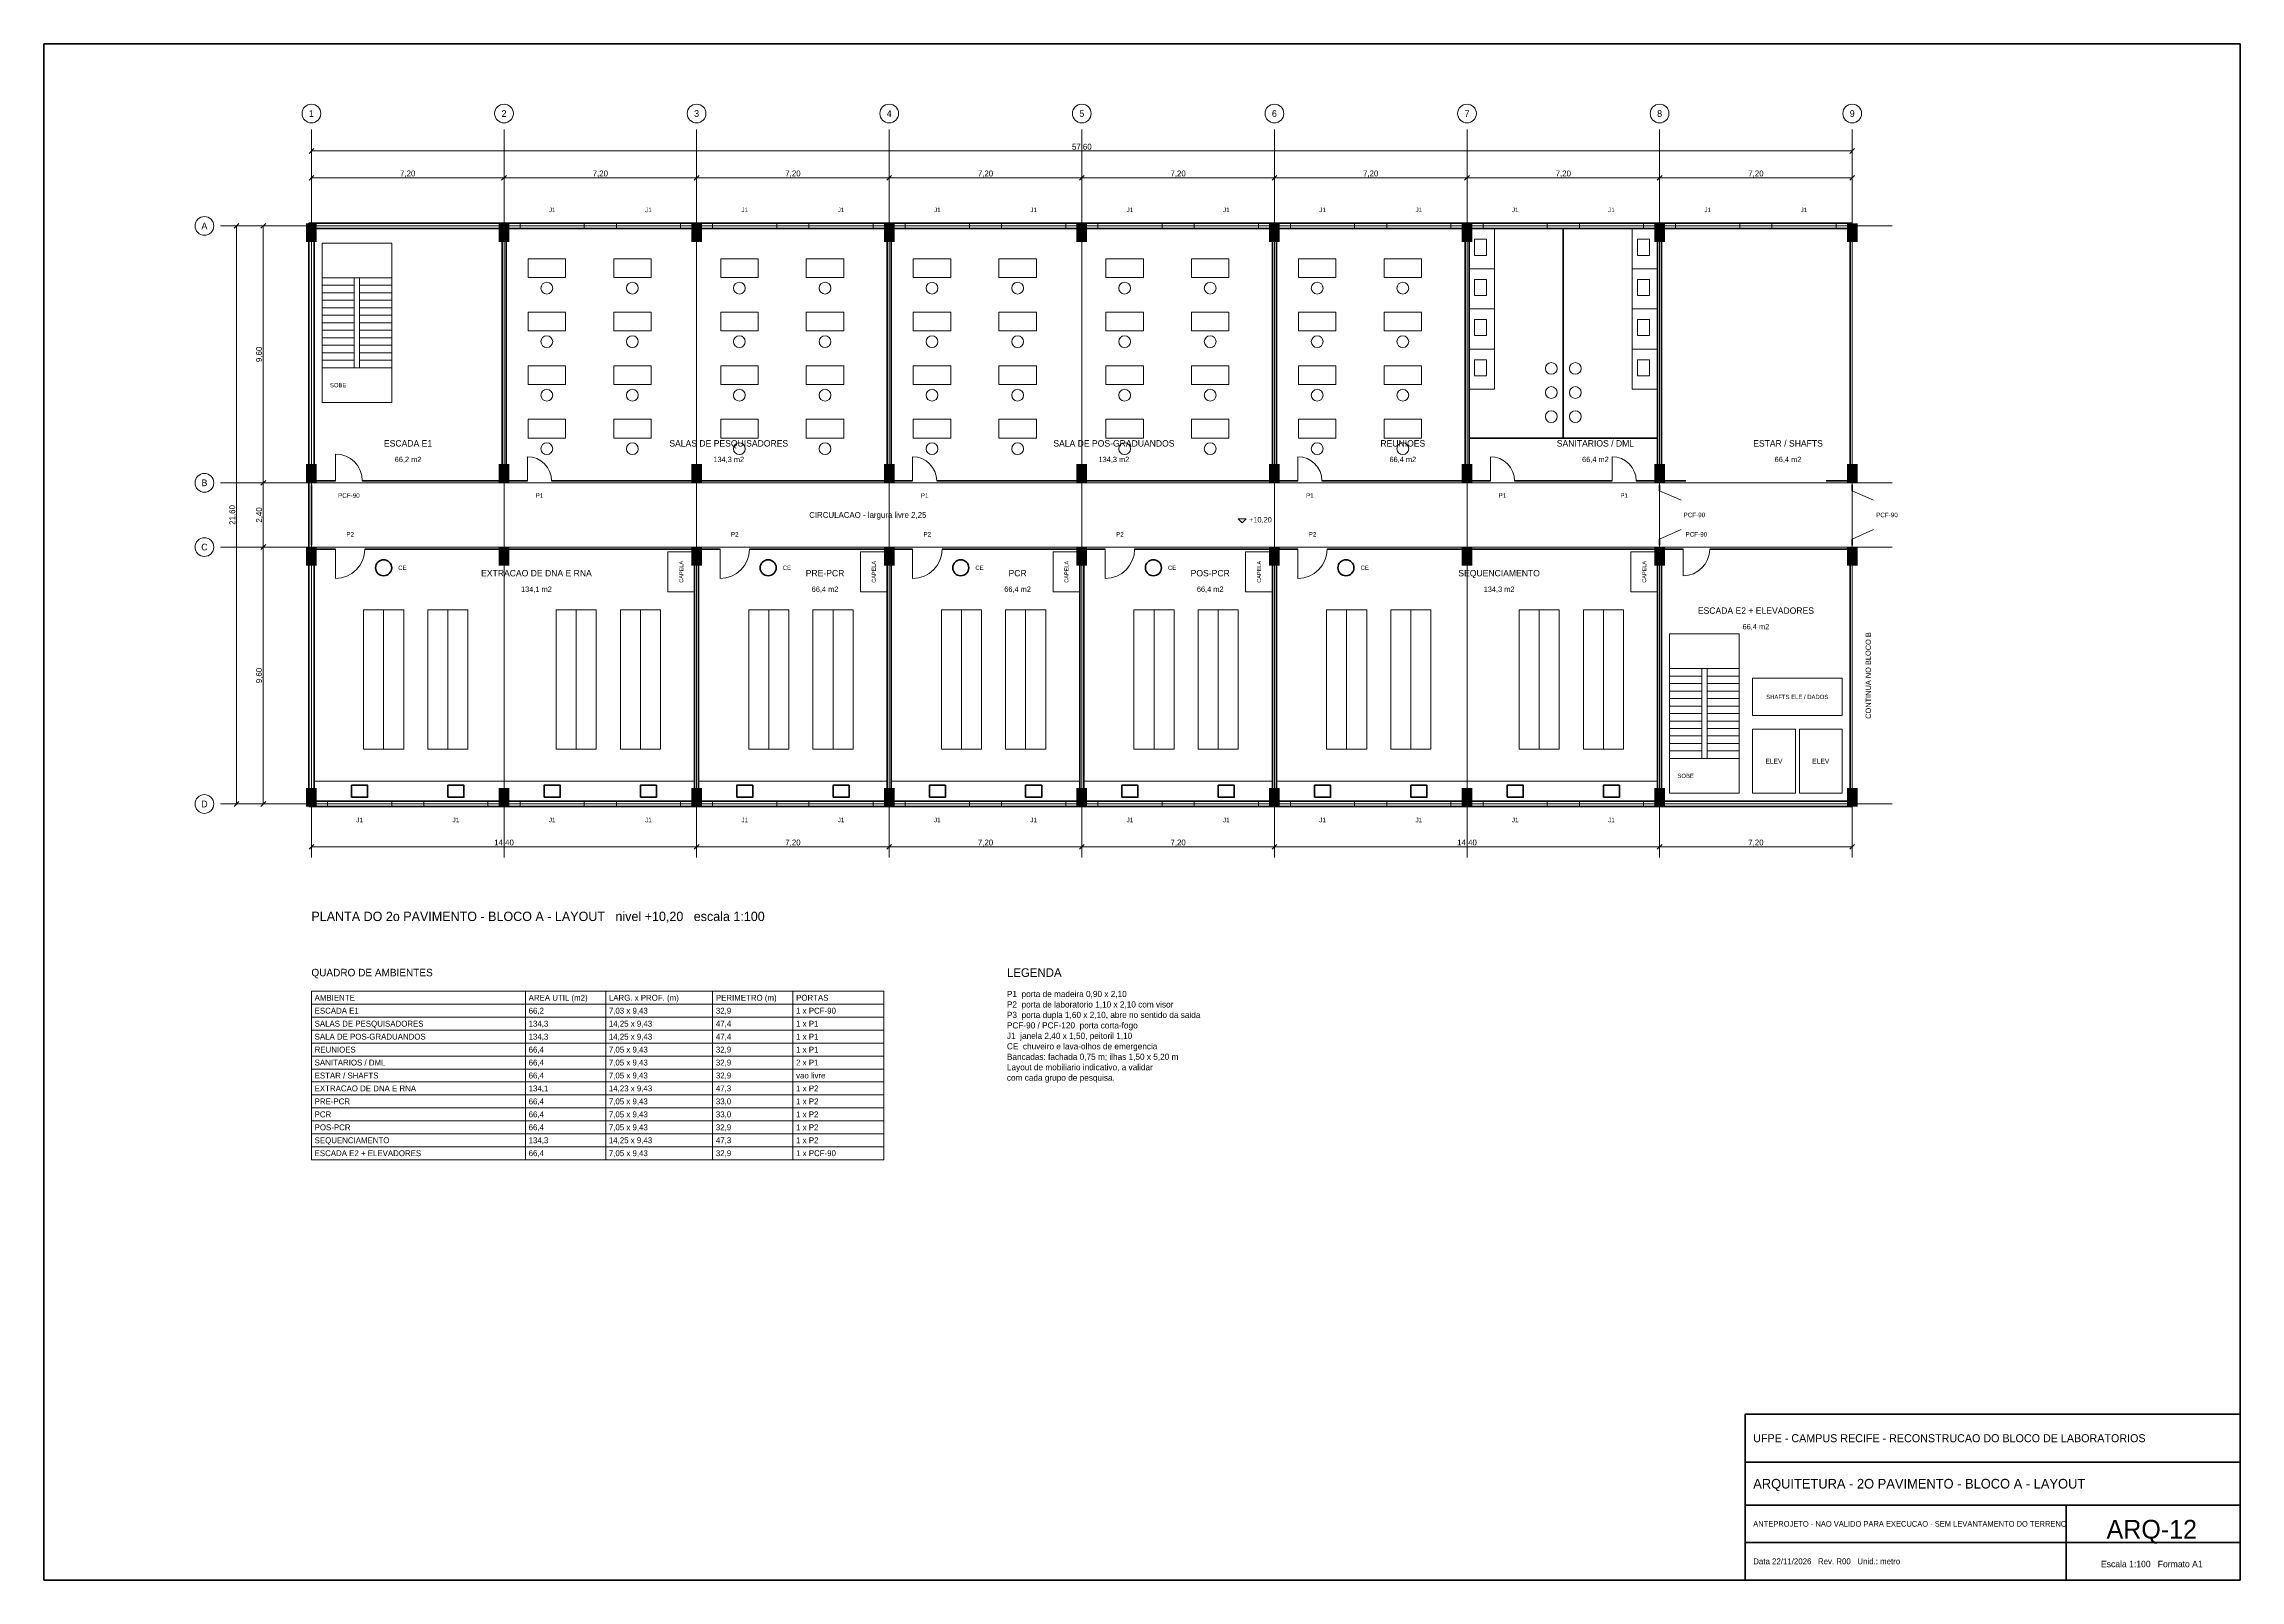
# Model space of a CAD drawing. Header units: metres. Extents: x -10 to 72.1, y -29 to 28.4.
import ezdxf
from ezdxf.enums import TextEntityAlignment as Align

# ---------------------------------------------------------------- set-up
doc = ezdxf.new("R2010")
doc.units = ezdxf.units.M
for name, color, linetype, lineweight, true_color in [('COTA', 8, 'Continuous', 13, 0x6a6a6a), ('EIXO', 8, 'Continuous', 13, 0x6a6a6a), ('ESQUADRIA', 4, 'Continuous', 18, 0x007f9f), ('HID_AF', 5, 'Continuous', 40, 0x1d4ed8), ('HID_AP', 3, 'Continuous', 40, 0x15803d), ('MOBILIA', 9, 'Continuous', 13, 0xa8a8a8)]:
    doc.layers.add(name, color=color, linetype=linetype, lineweight=lineweight, true_color=true_color)
for name, color, linetype, lineweight in [('FOLHA', 7, 'Continuous', 35), ('NOTA', 7, 'Continuous', 18), ('PAREDE', 7, 'Continuous', 50), ('PILAR', 7, 'Continuous', 35), ('TEXTO', 7, 'Continuous', 18)]:
    doc.layers.add(name, color=color, linetype=linetype, lineweight=lineweight)

msp = doc.modelspace()

# ---------------------------------------------------------------- hatches: boundary and pattern name
at = {"layer": 'PILAR'}
for points in [[(-0.2, 21), (0.2, 21), (0.2, 21.7), (-0.2, 21.7)], [(7, 21), (7.4, 21), (7.4, 21.7), (7, 21.7)], [(14.2, 21), (14.6, 21), (14.6, 21.7), (14.2, 21.7)], [(21.4, 21), (21.8, 21), (21.8, 21.7), (21.4, 21.7)], [(28.6, 21), (29, 21), (29, 21.7), (28.6, 21.7)], [(35.8, 21), (36.2, 21), (36.2, 21.7), (35.8, 21.7)], [(43, 21), (43.4, 21), (43.4, 21.7), (43, 21.7)], [(50.2, 21), (50.6, 21), (50.6, 21.7), (50.2, 21.7)], [(57.4, 21), (57.8, 21), (57.8, 21.7), (57.4, 21.7)], [(-0.2, 12), (0.2, 12), (0.2, 12.7), (-0.2, 12.7)], [(7, 12), (7.4, 12), (7.4, 12.7), (7, 12.7)], [(14.2, 12), (14.6, 12), (14.6, 12.7), (14.2, 12.7)], [(21.4, 12), (21.8, 12), (21.8, 12.7), (21.4, 12.7)], [(28.6, 12), (29, 12), (29, 12.7), (28.6, 12.7)], [(35.8, 12), (36.2, 12), (36.2, 12.7), (35.8, 12.7)], [(43, 12), (43.4, 12), (43.4, 12.7), (43, 12.7)], [(50.2, 12), (50.6, 12), (50.6, 12.7), (50.2, 12.7)], [(57.4, 12), (57.8, 12), (57.8, 12.7), (57.4, 12.7)], [(-0.2, 8.9), (0.2, 8.9), (0.2, 9.6), (-0.2, 9.6)], [(7, 8.9), (7.4, 8.9), (7.4, 9.6), (7, 9.6)], [(14.2, 8.9), (14.6, 8.9), (14.6, 9.6), (14.2, 9.6)], [(21.4, 8.9), (21.8, 8.9), (21.8, 9.6), (21.4, 9.6)], [(28.6, 8.9), (29, 8.9), (29, 9.6), (28.6, 9.6)], [(35.8, 8.9), (36.2, 8.9), (36.2, 9.6), (35.8, 9.6)], [(43, 8.9), (43.4, 8.9), (43.4, 9.6), (43, 9.6)], [(50.2, 8.9), (50.6, 8.9), (50.6, 9.6), (50.2, 9.6)], [(57.4, 8.9), (57.8, 8.9), (57.8, 9.6), (57.4, 9.6)], [(-0.2, -0.1), (0.2, -0.1), (0.2, 0.6), (-0.2, 0.6)], [(7, -0.1), (7.4, -0.1), (7.4, 0.6), (7, 0.6)], [(14.2, -0.1), (14.6, -0.1), (14.6, 0.6), (14.2, 0.6)], [(21.4, -0.1), (21.8, -0.1), (21.8, 0.6), (21.4, 0.6)], [(28.6, -0.1), (29, -0.1), (29, 0.6), (28.6, 0.6)], [(35.8, -0.1), (36.2, -0.1), (36.2, 0.6), (35.8, 0.6)], [(43, -0.1), (43.4, -0.1), (43.4, 0.6), (43, 0.6)], [(50.2, -0.1), (50.6, -0.1), (50.6, 0.6), (50.2, 0.6)], [(57.4, -0.1), (57.8, -0.1), (57.8, 0.6), (57.4, 0.6)]]:
    msp.add_hatch(color=7, dxfattribs=at).paths.add_polyline_path(points)

# ---------------------------------------------------------------- linework, layer by layer
at = {"layer": 'COTA'}
for p, q in [((-0.09, 24.31), (0.09, 24.49)), ((0, 21.69), (0, 24.49)), ((0, 24.4), (57.6, 24.4)), ((57.51, 24.31), (57.69, 24.49)), ((57.6, 21.69), (57.6, 24.49)), ((-0.09, 23.31), (0.09, 23.49)), ((0, 21.69), (0, 23.49)), ((0, 23.4), (7.2, 23.4)), ((7.11, 23.31), (7.29, 23.49)), ((7.11, 23.31), (7.29, 23.49)), ((7.2, 21.69), (7.2, 23.49)), ((7.2, 21.69), (7.2, 23.49)), ((7.2, 23.4), (14.4, 23.4)), ((14.31, 23.31), (14.49, 23.49)), ((14.31, 23.31), (14.49, 23.49)), ((14.4, 21.69), (14.4, 23.49)), ((14.4, 21.69), (14.4, 23.49)), ((14.4, 23.4), (21.6, 23.4)), ((21.51, 23.31), (21.69, 23.49)), ((21.51, 23.31), (21.69, 23.49)), ((21.6, 21.69), (21.6, 23.49)), ((21.6, 21.69), (21.6, 23.49)), ((21.6, 23.4), (28.8, 23.4)), ((28.71, 23.31), (28.89, 23.49)), ((28.71, 23.31), (28.89, 23.49)), ((28.8, 21.69), (28.8, 23.49)), ((28.8, 21.69), (28.8, 23.49)), ((28.8, 23.4), (36, 23.4)), ((35.91, 23.31), (36.09, 23.49)), ((35.91, 23.31), (36.09, 23.49)), ((36, 21.69), (36, 23.49)), ((36, 21.69), (36, 23.49)), ((36, 23.4), (43.2, 23.4)), ((43.11, 23.31), (43.29, 23.49)), ((43.11, 23.31), (43.29, 23.49)), ((43.2, 21.69), (43.2, 23.49)), ((43.2, 21.69), (43.2, 23.49)), ((43.2, 23.4), (50.4, 23.4)), ((50.31, 23.31), (50.49, 23.49)), ((50.31, 23.31), (50.49, 23.49)), ((50.4, 21.69), (50.4, 23.49)), ((50.4, 21.69), (50.4, 23.49)), ((50.4, 23.4), (57.6, 23.4)), ((57.51, 23.31), (57.69, 23.49)), ((57.6, 21.69), (57.6, 23.49)), ((-2.89, 21.51), (-2.71, 21.69)), ((-0.09, 21.6), (-2.89, 21.6)), ((-2.8, 0), (-2.8, 21.6)), ((-1.89, 21.51), (-1.71, 21.69)), ((-0.09, 21.6), (-1.89, 21.6)), ((-1.8, 12), (-1.8, 21.6)), ((-1.89, 11.91), (-1.71, 12.09)), ((-1.89, 11.91), (-1.71, 12.09)), ((-0.09, 12), (-1.89, 12)), ((-0.09, 12), (-1.89, 12)), ((-1.8, 9.6), (-1.8, 12)), ((-1.89, 9.51), (-1.71, 9.69)), ((-1.89, 9.51), (-1.71, 9.69)), ((-0.09, 9.6), (-1.89, 9.6)), ((-0.09, 9.6), (-1.89, 9.6)), ((-1.8, 0), (-1.8, 9.6)), ((-2.89, -0.09), (-2.71, 0.09)), ((-0.09, 0), (-2.89, 0)), ((-1.89, -0.09), (-1.71, 0.09)), ((-0.09, 0), (-1.89, 0)), ((0, -0.09), (0, -1.69)), ((14.4, -0.09), (14.4, -1.69)), ((14.4, -0.09), (14.4, -1.69)), ((21.6, -0.09), (21.6, -1.69)), ((21.6, -0.09), (21.6, -1.69)), ((28.8, -0.09), (28.8, -1.69)), ((28.8, -0.09), (28.8, -1.69)), ((36, -0.09), (36, -1.69)), ((36, -0.09), (36, -1.69)), ((50.4, -0.09), (50.4, -1.69)), ((50.4, -0.09), (50.4, -1.69)), ((57.6, -0.09), (57.6, -1.69)), ((-0.09, -1.69), (0.09, -1.51)), ((0, -1.6), (14.4, -1.6)), ((14.31, -1.69), (14.49, -1.51)), ((14.31, -1.69), (14.49, -1.51)), ((14.4, -1.6), (21.6, -1.6)), ((21.51, -1.69), (21.69, -1.51)), ((21.51, -1.69), (21.69, -1.51)), ((21.6, -1.6), (28.8, -1.6)), ((28.71, -1.69), (28.89, -1.51)), ((28.71, -1.69), (28.89, -1.51)), ((28.8, -1.6), (36, -1.6)), ((35.91, -1.69), (36.09, -1.51)), ((35.91, -1.69), (36.09, -1.51)), ((36, -1.6), (50.4, -1.6)), ((50.31, -1.69), (50.49, -1.51)), ((50.31, -1.69), (50.49, -1.51)), ((50.4, -1.6), (57.6, -1.6)), ((57.51, -1.69), (57.69, -1.51)), ((8, -13.292), (8, -7)), ((11, -13.292), (11, -7)), ((15, -13.292), (15, -7)), ((18, -13.292), (18, -7)), ((0, -7.484), (21.4, -7.484)), ((0, -7.968), (21.4, -7.968)), ((0, -8.452), (21.4, -8.452)), ((0, -8.936), (21.4, -8.936)), ((0, -9.42), (21.4, -9.42)), ((0, -9.904), (21.4, -9.904)), ((0, -10.388), (21.4, -10.388)), ((0, -10.872), (21.4, -10.872)), ((0, -11.356), (21.4, -11.356)), ((0, -11.84), (21.4, -11.84)), ((0, -12.324), (21.4, -12.324)), ((0, -12.808), (21.4, -12.808)), ((0, -13.292), (21.4, -13.292))]:
    msp.add_line(p, q, dxfattribs=at)
for points in [[(34.65, 10.65), (34.8, 10.5), (34.95, 10.65)], [(0, -13.292), (21.4, -13.292), (21.4, -7), (0, -7)]]:
    msp.add_lwpolyline(points, close=True, dxfattribs=at)
at = {"layer": 'EIXO'}
for p, q in [((0, -2), (0, 25.2)), ((7.2, -2), (7.2, 25.2)), ((14.4, -2), (14.4, 25.2)), ((21.6, -2), (21.6, 25.2)), ((28.8, -2), (28.8, 25.2)), ((36, -2), (36, 25.2)), ((43.2, -2), (43.2, 25.2)), ((50.4, -2), (50.4, 25.2)), ((57.6, -2), (57.6, 25.2)), ((57.6, -1.5), (57.6, 23.1)), ((-3.4, 21.6), (59.1, 21.6)), ((-3.4, 12), (59.1, 12)), ((-3.4, 9.6), (59.1, 9.6)), ((-3.4, 0), (59.1, 0))]:
    msp.add_line(p, q, dxfattribs=at)
for centre in [(0, 25.8), (7.2, 25.8), (14.4, 25.8), (21.6, 25.8), (28.8, 25.8), (36, 25.8), (43.2, 25.8), (50.4, 25.8), (57.6, 25.8), (-4, 21.6), (-4, 12), (-4, 9.6), (-4, 0)]:
    msp.add_circle(centre, 0.35, dxfattribs=at)
at = {"layer": 'ESQUADRIA'}
for p, q in [((7.8, 21.6), (10.2, 21.6)), ((11.4, 21.6), (13.8, 21.6)), ((15, 21.6), (17.4, 21.6)), ((18.6, 21.6), (21, 21.6)), ((22.2, 21.6), (24.6, 21.6)), ((25.8, 21.6), (28.2, 21.6)), ((29.4, 21.6), (31.8, 21.6)), ((33, 21.6), (35.4, 21.6)), ((36.6, 21.6), (39, 21.6)), ((40.2, 21.6), (42.6, 21.6)), ((43.8, 21.6), (46.2, 21.6)), ((47.4, 21.6), (49.8, 21.6)), ((51, 21.6), (53.4, 21.6)), ((54.6, 21.6), (57, 21.6)), ((0.9, 12.075), (0.9, 13.075)), ((8.075, 12.075), (8.075, 12.975)), ((22.475, 12.075), (22.475, 12.975)), ((36.875, 12.075), (36.875, 12.975)), ((44.075, 12.075), (44.075, 12.975)), ((48.625, 12.075), (48.625, 12.975)), ((50.4, 11.7), (51.2, 11.35)), ((57.6, 11.7), (58.4, 11.35)), ((50.4, 9.9), (51.2, 10.25)), ((57.6, 9.9), (58.4, 10.25)), ((0.9, 9.525), (0.9, 8.425)), ((15.275, 9.525), (15.275, 8.425)), ((22.475, 9.525), (22.475, 8.425)), ((29.675, 9.525), (29.675, 8.425)), ((36.875, 9.525), (36.875, 8.425)), ((51.275, 9.525), (51.275, 8.525)), ((0.6, 0), (3, 0)), ((4.2, 0), (6.6, 0)), ((7.8, 0), (10.2, 0)), ((11.4, 0), (13.8, 0)), ((15, 0), (17.4, 0)), ((18.6, 0), (21, 0)), ((22.2, 0), (24.6, 0)), ((25.8, 0), (28.2, 0)), ((29.4, 0), (31.8, 0)), ((33, 0), (35.4, 0)), ((36.6, 0), (39, 0)), ((40.2, 0), (42.6, 0)), ((43.8, 0), (46.2, 0)), ((47.4, 0), (49.8, 0))]:
    msp.add_line(p, q, dxfattribs=at)
for points in [[(7.8, 21.5), (10.2, 21.5), (10.2, 21.7), (7.8, 21.7)], [(11.4, 21.5), (13.8, 21.5), (13.8, 21.7), (11.4, 21.7)], [(15, 21.5), (17.4, 21.5), (17.4, 21.7), (15, 21.7)], [(18.6, 21.5), (21, 21.5), (21, 21.7), (18.6, 21.7)], [(22.2, 21.5), (24.6, 21.5), (24.6, 21.7), (22.2, 21.7)], [(25.8, 21.5), (28.2, 21.5), (28.2, 21.7), (25.8, 21.7)], [(29.4, 21.5), (31.8, 21.5), (31.8, 21.7), (29.4, 21.7)], [(33, 21.5), (35.4, 21.5), (35.4, 21.7), (33, 21.7)], [(36.6, 21.5), (39, 21.5), (39, 21.7), (36.6, 21.7)], [(40.2, 21.5), (42.6, 21.5), (42.6, 21.7), (40.2, 21.7)], [(43.8, 21.5), (46.2, 21.5), (46.2, 21.7), (43.8, 21.7)], [(47.4, 21.5), (49.8, 21.5), (49.8, 21.7), (47.4, 21.7)], [(51, 21.5), (53.4, 21.5), (53.4, 21.7), (51, 21.7)], [(54.6, 21.5), (57, 21.5), (57, 21.7), (54.6, 21.7)], [(0.6, -0.1), (3, -0.1), (3, 0.1), (0.6, 0.1)], [(4.2, -0.1), (6.6, -0.1), (6.6, 0.1), (4.2, 0.1)], [(7.8, -0.1), (10.2, -0.1), (10.2, 0.1), (7.8, 0.1)], [(11.4, -0.1), (13.8, -0.1), (13.8, 0.1), (11.4, 0.1)], [(15, -0.1), (17.4, -0.1), (17.4, 0.1), (15, 0.1)], [(18.6, -0.1), (21, -0.1), (21, 0.1), (18.6, 0.1)], [(22.2, -0.1), (24.6, -0.1), (24.6, 0.1), (22.2, 0.1)], [(25.8, -0.1), (28.2, -0.1), (28.2, 0.1), (25.8, 0.1)], [(29.4, -0.1), (31.8, -0.1), (31.8, 0.1), (29.4, 0.1)], [(33, -0.1), (35.4, -0.1), (35.4, 0.1), (33, 0.1)], [(36.6, -0.1), (39, -0.1), (39, 0.1), (36.6, 0.1)], [(40.2, -0.1), (42.6, -0.1), (42.6, 0.1), (40.2, 0.1)], [(43.8, -0.1), (46.2, -0.1), (46.2, 0.1), (43.8, 0.1)], [(47.4, -0.1), (49.8, -0.1), (49.8, 0.1), (47.4, 0.1)]]:
    msp.add_lwpolyline(points, close=True, dxfattribs=at)
for centre, radius, start, end in [((0.9, 12.075), 1, 0, 90), ((8.075, 12.075), 0.9, 0, 90), ((22.475, 12.075), 0.9, 0, 90), ((36.875, 12.075), 0.9, 0, 90), ((44.075, 12.075), 0.9, 0, 90), ((48.625, 12.075), 0.9, 0, 90), ((0.9, 9.525), 1.1, 270, 360), ((15.275, 9.525), 1.1, 270, 360), ((22.475, 9.525), 1.1, 270, 360), ((29.675, 9.525), 1.1, 270, 360), ((36.875, 9.525), 1.1, 270, 360), ((51.275, 9.525), 1, 270, 360)]:
    msp.add_arc(centre, radius, start, end, dxfattribs=at)
at = {"layer": 'FOLHA'}
for p, q in [((53.6, -24.6), (72.1, -24.6)), ((53.6, -26.2), (72.1, -26.2)), ((65.6, -29), (65.6, -26.2)), ((53.6, -27.6), (72.1, -27.6))]:
    msp.add_line(p, q, dxfattribs=at)
for points in [[(-10, -29), (72.1, -29), (72.1, 28.4), (-10, 28.4)], [(53.6, -29), (72.1, -29), (72.1, -22.8), (53.6, -22.8)]]:
    msp.add_lwpolyline(points, close=True, dxfattribs=at)
at = {"layer": 'HID_AF'}
for points in [[(1.5, 0.25), (2.1, 0.25), (2.1, 0.7), (1.5, 0.7)], [(5.1, 0.25), (5.7, 0.25), (5.7, 0.7), (5.1, 0.7)], [(8.7, 0.25), (9.3, 0.25), (9.3, 0.7), (8.7, 0.7)], [(12.3, 0.25), (12.9, 0.25), (12.9, 0.7), (12.3, 0.7)], [(15.9, 0.25), (16.5, 0.25), (16.5, 0.7), (15.9, 0.7)], [(19.5, 0.25), (20.1, 0.25), (20.1, 0.7), (19.5, 0.7)], [(23.1, 0.25), (23.7, 0.25), (23.7, 0.7), (23.1, 0.7)], [(26.7, 0.25), (27.3, 0.25), (27.3, 0.7), (26.7, 0.7)], [(30.3, 0.25), (30.9, 0.25), (30.9, 0.7), (30.3, 0.7)], [(33.9, 0.25), (34.5, 0.25), (34.5, 0.7), (33.9, 0.7)], [(37.5, 0.25), (38.1, 0.25), (38.1, 0.7), (37.5, 0.7)], [(41.1, 0.25), (41.7, 0.25), (41.7, 0.7), (41.1, 0.7)], [(44.7, 0.25), (45.3, 0.25), (45.3, 0.7), (44.7, 0.7)], [(48.3, 0.25), (48.9, 0.25), (48.9, 0.7), (48.3, 0.7)]]:
    msp.add_lwpolyline(points, close=True, dxfattribs=at)
at = {"layer": 'HID_AP'}
for centre in [(2.7, 8.825), (17.075, 8.825), (24.275, 8.825), (31.475, 8.825), (38.675, 8.825)]:
    msp.add_circle(centre, 0.3, dxfattribs=at)
at = {"layer": 'MOBILIA'}
for p, q in [((0.4, 19.66), (1.6, 19.66)), ((0.4, 19.38), (1.6, 19.38)), ((0.4, 19.1), (1.6, 19.1)), ((1.8, 19.66), (3, 19.66)), ((1.8, 19.38), (3, 19.38)), ((1.8, 19.1), (3, 19.1)), ((0.4, 18.82), (1.6, 18.82)), ((0.4, 18.54), (1.6, 18.54)), ((0.4, 18.26), (1.6, 18.26)), ((1.8, 18.82), (3, 18.82)), ((1.8, 18.54), (3, 18.54)), ((1.8, 18.26), (3, 18.26)), ((0.4, 17.98), (1.6, 17.98)), ((0.4, 17.7), (1.6, 17.7)), ((0.4, 17.42), (1.6, 17.42)), ((1.8, 17.98), (3, 17.98)), ((1.8, 17.7), (3, 17.7)), ((1.8, 17.42), (3, 17.42)), ((0.4, 17.14), (1.6, 17.14)), ((0.4, 16.86), (1.6, 16.86)), ((0.4, 16.58), (1.6, 16.58)), ((1.8, 17.14), (3, 17.14)), ((1.8, 16.86), (3, 16.86)), ((1.8, 16.58), (3, 16.58)), ((0.4, 16.3), (1.6, 16.3)), ((1.8, 16.3), (3, 16.3)), ((2.7, 2.05), (2.7, 7.25)), ((5.1, 2.05), (5.1, 7.25)), ((9.9, 2.05), (9.9, 7.25)), ((12.3, 2.05), (12.3, 7.25)), ((17.1, 2.05), (17.1, 7.25)), ((19.5, 2.05), (19.5, 7.25)), ((24.3, 2.05), (24.3, 7.25)), ((26.7, 2.05), (26.7, 7.25)), ((31.5, 2.05), (31.5, 7.25)), ((33.9, 2.05), (33.9, 7.25)), ((38.7, 2.05), (38.7, 7.25)), ((41.1, 2.05), (41.1, 7.25)), ((45.9, 2.05), (45.9, 7.25)), ((48.3, 2.05), (48.3, 7.25)), ((50.775, 5.06), (51.975, 5.06)), ((52.175, 5.06), (53.375, 5.06)), ((50.775, 4.78), (51.975, 4.78)), ((50.775, 4.5), (51.975, 4.5)), ((50.775, 4.22), (51.975, 4.22)), ((52.175, 4.78), (53.375, 4.78)), ((52.175, 4.5), (53.375, 4.5)), ((52.175, 4.22), (53.375, 4.22)), ((50.775, 3.94), (51.975, 3.94)), ((50.775, 3.66), (51.975, 3.66)), ((50.775, 3.38), (51.975, 3.38)), ((52.175, 3.94), (53.375, 3.94)), ((52.175, 3.66), (53.375, 3.66)), ((52.175, 3.38), (53.375, 3.38)), ((50.775, 3.1), (51.975, 3.1)), ((50.775, 2.82), (51.975, 2.82)), ((50.775, 2.54), (51.975, 2.54)), ((52.175, 3.1), (53.375, 3.1)), ((52.175, 2.82), (53.375, 2.82)), ((52.175, 2.54), (53.375, 2.54)), ((50.775, 2.26), (51.975, 2.26)), ((50.775, 1.98), (51.975, 1.98)), ((50.775, 1.7), (51.975, 1.7)), ((52.175, 2.26), (53.375, 2.26)), ((52.175, 1.98), (53.375, 1.98)), ((52.175, 1.7), (53.375, 1.7))]:
    msp.add_line(p, q, dxfattribs=at)
for points in [[(43.275, 20), (44.225, 20), (44.225, 21.5), (43.275, 21.5)], [(49.375, 20), (50.325, 20), (50.325, 21.5), (49.375, 21.5)], [(0.4, 15), (3, 15), (3, 20.96), (0.4, 20.96)], [(43.475, 20.5), (43.925, 20.5), (43.925, 21.1), (43.475, 21.1)], [(49.575, 20.5), (50.025, 20.5), (50.025, 21.1), (49.575, 21.1)], [(8.1, 19.675), (9.5, 19.675), (9.5, 20.375), (8.1, 20.375)], [(11.3, 19.675), (12.7, 19.675), (12.7, 20.375), (11.3, 20.375)], [(15.3, 19.675), (16.7, 19.675), (16.7, 20.375), (15.3, 20.375)], [(18.5, 19.675), (19.9, 19.675), (19.9, 20.375), (18.5, 20.375)], [(22.5, 19.675), (23.9, 19.675), (23.9, 20.375), (22.5, 20.375)], [(25.7, 19.675), (27.1, 19.675), (27.1, 20.375), (25.7, 20.375)], [(29.7, 19.675), (31.1, 19.675), (31.1, 20.375), (29.7, 20.375)], [(32.9, 19.675), (34.3, 19.675), (34.3, 20.375), (32.9, 20.375)], [(36.9, 19.675), (38.3, 19.675), (38.3, 20.375), (36.9, 20.375)], [(40.1, 19.675), (41.5, 19.675), (41.5, 20.375), (40.1, 20.375)], [(43.275, 18.5), (44.225, 18.5), (44.225, 20), (43.275, 20)], [(49.375, 18.5), (50.325, 18.5), (50.325, 20), (49.375, 20)], [(1.6, 16.3), (1.8, 16.3), (1.8, 19.66), (1.6, 19.66)], [(43.475, 19), (43.925, 19), (43.925, 19.6), (43.475, 19.6)], [(49.575, 19), (50.025, 19), (50.025, 19.6), (49.575, 19.6)], [(8.1, 17.675), (9.5, 17.675), (9.5, 18.375), (8.1, 18.375)], [(11.3, 17.675), (12.7, 17.675), (12.7, 18.375), (11.3, 18.375)], [(15.3, 17.675), (16.7, 17.675), (16.7, 18.375), (15.3, 18.375)], [(18.5, 17.675), (19.9, 17.675), (19.9, 18.375), (18.5, 18.375)], [(22.5, 17.675), (23.9, 17.675), (23.9, 18.375), (22.5, 18.375)], [(25.7, 17.675), (27.1, 17.675), (27.1, 18.375), (25.7, 18.375)], [(29.7, 17.675), (31.1, 17.675), (31.1, 18.375), (29.7, 18.375)], [(32.9, 17.675), (34.3, 17.675), (34.3, 18.375), (32.9, 18.375)], [(36.9, 17.675), (38.3, 17.675), (38.3, 18.375), (36.9, 18.375)], [(40.1, 17.675), (41.5, 17.675), (41.5, 18.375), (40.1, 18.375)], [(43.275, 17), (44.225, 17), (44.225, 18.5), (43.275, 18.5)], [(43.475, 17.5), (43.925, 17.5), (43.925, 18.1), (43.475, 18.1)], [(49.375, 17), (50.325, 17), (50.325, 18.5), (49.375, 18.5)], [(49.575, 17.5), (50.025, 17.5), (50.025, 18.1), (49.575, 18.1)], [(43.275, 15.5), (44.225, 15.5), (44.225, 17), (43.275, 17)], [(43.475, 16), (43.925, 16), (43.925, 16.6), (43.475, 16.6)], [(49.375, 15.5), (50.325, 15.5), (50.325, 17), (49.375, 17)], [(49.575, 16), (50.025, 16), (50.025, 16.6), (49.575, 16.6)], [(8.1, 15.675), (9.5, 15.675), (9.5, 16.375), (8.1, 16.375)], [(11.3, 15.675), (12.7, 15.675), (12.7, 16.375), (11.3, 16.375)], [(15.3, 15.675), (16.7, 15.675), (16.7, 16.375), (15.3, 16.375)], [(18.5, 15.675), (19.9, 15.675), (19.9, 16.375), (18.5, 16.375)], [(22.5, 15.675), (23.9, 15.675), (23.9, 16.375), (22.5, 16.375)], [(25.7, 15.675), (27.1, 15.675), (27.1, 16.375), (25.7, 16.375)], [(29.7, 15.675), (31.1, 15.675), (31.1, 16.375), (29.7, 16.375)], [(32.9, 15.675), (34.3, 15.675), (34.3, 16.375), (32.9, 16.375)], [(36.9, 15.675), (38.3, 15.675), (38.3, 16.375), (36.9, 16.375)], [(40.1, 15.675), (41.5, 15.675), (41.5, 16.375), (40.1, 16.375)], [(8.1, 13.675), (9.5, 13.675), (9.5, 14.375), (8.1, 14.375)], [(11.3, 13.675), (12.7, 13.675), (12.7, 14.375), (11.3, 14.375)], [(15.3, 13.675), (16.7, 13.675), (16.7, 14.375), (15.3, 14.375)], [(18.5, 13.675), (19.9, 13.675), (19.9, 14.375), (18.5, 14.375)], [(22.5, 13.675), (23.9, 13.675), (23.9, 14.375), (22.5, 14.375)], [(25.7, 13.675), (27.1, 13.675), (27.1, 14.375), (25.7, 14.375)], [(29.7, 13.675), (31.1, 13.675), (31.1, 14.375), (29.7, 14.375)], [(32.9, 13.675), (34.3, 13.675), (34.3, 14.375), (32.9, 14.375)], [(36.9, 13.675), (38.3, 13.675), (38.3, 14.375), (36.9, 14.375)], [(40.1, 13.675), (41.5, 13.675), (41.5, 14.375), (40.1, 14.375)], [(13.325, 7.925), (14.325, 7.925), (14.325, 9.425), (13.325, 9.425)], [(20.525, 7.925), (21.525, 7.925), (21.525, 9.425), (20.525, 9.425)], [(27.725, 7.925), (28.725, 7.925), (28.725, 9.425), (27.725, 9.425)], [(34.925, 7.925), (35.925, 7.925), (35.925, 9.425), (34.925, 9.425)], [(49.325, 7.925), (50.325, 7.925), (50.325, 9.425), (49.325, 9.425)], [(1.95, 2.05), (3.45, 2.05), (3.45, 7.25), (1.95, 7.25)], [(4.35, 2.05), (5.85, 2.05), (5.85, 7.25), (4.35, 7.25)], [(9.15, 2.05), (10.65, 2.05), (10.65, 7.25), (9.15, 7.25)], [(11.55, 2.05), (13.05, 2.05), (13.05, 7.25), (11.55, 7.25)], [(16.35, 2.05), (17.85, 2.05), (17.85, 7.25), (16.35, 7.25)], [(18.75, 2.05), (20.25, 2.05), (20.25, 7.25), (18.75, 7.25)], [(23.55, 2.05), (25.05, 2.05), (25.05, 7.25), (23.55, 7.25)], [(25.95, 2.05), (27.45, 2.05), (27.45, 7.25), (25.95, 7.25)], [(30.75, 2.05), (32.25, 2.05), (32.25, 7.25), (30.75, 7.25)], [(33.15, 2.05), (34.65, 2.05), (34.65, 7.25), (33.15, 7.25)], [(37.95, 2.05), (39.45, 2.05), (39.45, 7.25), (37.95, 7.25)], [(40.35, 2.05), (41.85, 2.05), (41.85, 7.25), (40.35, 7.25)], [(45.15, 2.05), (46.65, 2.05), (46.65, 7.25), (45.15, 7.25)], [(47.55, 2.05), (49.05, 2.05), (49.05, 7.25), (47.55, 7.25)], [(50.775, 0.4), (53.375, 0.4), (53.375, 6.36), (50.775, 6.36)], [(51.975, 1.7), (52.175, 1.7), (52.175, 5.06), (51.975, 5.06)], [(53.875, 3.3), (57.225, 3.3), (57.225, 4.7), (53.875, 4.7)], [(53.875, 0.4), (55.475, 0.4), (55.475, 2.8), (53.875, 2.8)], [(55.625, 0.4), (57.225, 0.4), (57.225, 2.8), (55.625, 2.8)], [(0.1, 0.1), (14.325, 0.1), (14.325, 0.85), (0.1, 0.85)], [(14.475, 0.1), (21.525, 0.1), (21.525, 0.85), (14.475, 0.85)], [(21.675, 0.1), (28.725, 0.1), (28.725, 0.85), (21.675, 0.85)], [(28.875, 0.1), (35.925, 0.1), (35.925, 0.85), (28.875, 0.85)], [(36.075, 0.1), (50.325, 0.1), (50.325, 0.85), (36.075, 0.85)]]:
    msp.add_lwpolyline(points, close=True, dxfattribs=at)
for centre in [(8.8, 19.275), (12, 19.275), (16, 19.275), (19.2, 19.275), (23.2, 19.275), (26.4, 19.275), (30.4, 19.275), (33.6, 19.275), (37.6, 19.275), (40.8, 19.275), (8.8, 17.275), (12, 17.275), (16, 17.275), (19.2, 17.275), (23.2, 17.275), (26.4, 17.275), (30.4, 17.275), (33.6, 17.275), (37.6, 17.275), (40.8, 17.275), (46.35, 16.275), (47.25, 16.275), (8.8, 15.275), (12, 15.275), (16, 15.275), (19.2, 15.275), (23.2, 15.275), (26.4, 15.275), (30.4, 15.275), (33.6, 15.275), (37.6, 15.275), (40.8, 15.275), (46.35, 15.375), (47.25, 15.375), (46.35, 14.475), (47.25, 14.475), (8.8, 13.275), (12, 13.275), (16, 13.275), (19.2, 13.275), (23.2, 13.275), (26.4, 13.275), (30.4, 13.275), (33.6, 13.275), (37.6, 13.275), (40.8, 13.275)]:
    msp.add_circle(centre, 0.22, dxfattribs=at)
at = {"layer": 'PAREDE'}
for p, q in [((-0.1, 21.7), (57.6, 21.7)), ((-0.1, -0.1), (-0.1, 21.7)), ((0.1, 12.075), (0.1, 21.5)), ((0.1, 21.5), (7.125, 21.5)), ((7.125, 12.075), (7.125, 21.5)), ((7.275, 12.075), (7.275, 21.5)), ((7.275, 21.5), (21.525, 21.5)), ((21.525, 12.075), (21.525, 21.5)), ((21.675, 12.075), (21.675, 21.5)), ((21.675, 21.5), (35.925, 21.5)), ((35.925, 12.075), (35.925, 21.5)), ((36.075, 12.075), (36.075, 21.5)), ((36.075, 21.5), (43.125, 21.5)), ((43.125, 12.075), (43.125, 21.5)), ((43.275, 12.075), (43.275, 21.5)), ((43.275, 21.5), (50.325, 21.5)), ((46.8, 13.675), (46.8, 21.5)), ((50.325, 12.075), (50.325, 21.5)), ((50.475, 12.075), (50.475, 21.5)), ((50.475, 21.5), (57.525, 21.5)), ((57.525, 12.075), (57.525, 21.5)), ((43.275, 13.675), (50.325, 13.675)), ((0, 9.675), (0, 11.925)), ((0.1, 12.075), (0.9, 12.075)), ((1.9, 12.075), (7.125, 12.075)), ((7.275, 12.075), (8.075, 12.075)), ((8.975, 12.075), (21.525, 12.075)), ((21.675, 12.075), (22.475, 12.075)), ((23.375, 12.075), (35.925, 12.075)), ((36.075, 12.075), (36.875, 12.075)), ((37.775, 12.075), (43.125, 12.075)), ((43.275, 12.075), (44.075, 12.075)), ((44.975, 12.075), (48.625, 12.075)), ((49.525, 12.075), (50.325, 12.075)), ((50.4, 11.925), (50.4, 11.7)), ((50.475, 12.075), (51.375, 12.075)), ((56.625, 12.075), (57.525, 12.075)), ((57.6, 11.925), (57.6, 11.7)), ((50.4, 9.675), (50.4, 9.9)), ((57.6, 9.675), (57.6, 9.9)), ((0.1, 0.1), (0.1, 9.525)), ((0.1, 9.525), (0.9, 9.525)), ((2, 9.525), (14.325, 9.525)), ((14.325, 0.1), (14.325, 9.525)), ((14.475, 0.1), (14.475, 9.525)), ((14.475, 9.525), (15.275, 9.525)), ((16.375, 9.525), (21.525, 9.525)), ((21.525, 0.1), (21.525, 9.525)), ((21.675, 0.1), (21.675, 9.525)), ((21.675, 9.525), (22.475, 9.525)), ((23.575, 9.525), (28.725, 9.525)), ((28.725, 0.1), (28.725, 9.525)), ((28.875, 0.1), (28.875, 9.525)), ((28.875, 9.525), (29.675, 9.525)), ((30.775, 9.525), (35.925, 9.525)), ((35.925, 0.1), (35.925, 9.525)), ((36.075, 0.1), (36.075, 9.525)), ((36.075, 9.525), (36.875, 9.525)), ((37.975, 9.525), (50.325, 9.525)), ((50.325, 0.1), (50.325, 9.525)), ((50.475, 0.1), (50.475, 9.525)), ((50.475, 9.525), (51.275, 9.525)), ((52.275, 9.525), (57.525, 9.525)), ((57.525, 0.1), (57.525, 9.525)), ((0.1, 0.1), (14.325, 0.1)), ((14.475, 0.1), (21.525, 0.1)), ((21.675, 0.1), (28.725, 0.1)), ((28.875, 0.1), (35.925, 0.1)), ((36.075, 0.1), (50.325, 0.1)), ((50.475, 0.1), (57.525, 0.1)), ((-0.1, -0.1), (57.6, -0.1))]:
    msp.add_line(p, q, dxfattribs=at)

# ---------------------------------------------------------------- texts
at = {"layer": 'COTA'}
for s, p in [('57,60', (28.8, 24.56)), ('7,20', (3.6, 23.56)), ('7,20', (10.8, 23.56)), ('7,20', (18, 23.56)), ('7,20', (25.2, 23.56)), ('7,20', (32.4, 23.56)), ('7,20', (39.6, 23.56)), ('7,20', (46.8, 23.56)), ('7,20', (54, 23.56)), ('14,40', (7.2, -1.44)), ('7,20', (18, -1.44)), ('7,20', (25.2, -1.44)), ('7,20', (32.4, -1.44)), ('14,40', (43.2, -1.44)), ('7,20', (54, -1.44))]:
    msp.add_text(s, height=0.22, dxfattribs=at).set_placement(p, align=Align.MIDDLE_CENTER)
for s, height, p in [('9,60', 0.22, (-1.96, 16.8)), ('21,60', 0.22, (-2.96, 10.8)), ('2,40', 0.22, (-1.96, 10.8)), ('CONTINUA NO BLOCO B', 0.2, (58.2, 4.8)), ('9,60', 0.22, (-1.96, 4.8))]:
    msp.add_text(s, height=height, rotation=90, dxfattribs=at).set_placement(p, align=Align.MIDDLE_CENTER)
msp.add_text('+10,20', height=0.2, dxfattribs=at).set_placement((35.05, 10.62), align=Align.MIDDLE_LEFT)
at = {"layer": 'EIXO'}
for s, p in [('1', (0, 25.8)), ('2', (7.2, 25.8)), ('3', (14.4, 25.8)), ('4', (21.6, 25.8)), ('5', (28.8, 25.8)), ('6', (36, 25.8)), ('7', (43.2, 25.8)), ('8', (50.4, 25.8)), ('9', (57.6, 25.8)), ('A', (-4, 21.6)), ('B', (-4, 12)), ('C', (-4, 9.6)), ('D', (-4, 0))]:
    msp.add_text(s, height=0.25, dxfattribs=at).set_placement(p, align=Align.MIDDLE_CENTER)
at = {"layer": 'ESQUADRIA'}
for s, p in [('J1', (9, 22.2)), ('J1', (12.6, 22.2)), ('J1', (16.2, 22.2)), ('J1', (19.8, 22.2)), ('J1', (23.4, 22.2)), ('J1', (27, 22.2)), ('J1', (30.6, 22.2)), ('J1', (34.2, 22.2)), ('J1', (37.8, 22.2)), ('J1', (41.4, 22.2)), ('J1', (45, 22.2)), ('J1', (48.6, 22.2)), ('J1', (52.2, 22.2)), ('J1', (55.8, 22.2)), ('PCF-90', (1.4, 11.525)), ('P1', (8.525, 11.525)), ('P1', (22.925, 11.525)), ('P1', (37.325, 11.525)), ('P1', (44.525, 11.525)), ('P1', (49.075, 11.525)), ('PCF-90', (51.7, 10.8)), ('PCF-90', (58.9, 10.8)), ('P2', (1.45, 10.075)), ('P2', (15.825, 10.075)), ('P2', (23.025, 10.075)), ('P2', (30.225, 10.075)), ('P2', (37.425, 10.075)), ('PCF-90', (51.775, 10.075)), ('J1', (1.8, -0.6)), ('J1', (5.4, -0.6)), ('J1', (9, -0.6)), ('J1', (12.6, -0.6)), ('J1', (16.2, -0.6)), ('J1', (19.8, -0.6)), ('J1', (23.4, -0.6)), ('J1', (27, -0.6)), ('J1', (30.6, -0.6)), ('J1', (34.2, -0.6)), ('J1', (37.8, -0.6)), ('J1', (41.4, -0.6)), ('J1', (45, -0.6)), ('J1', (48.6, -0.6))]:
    msp.add_text(s, height=0.17, dxfattribs=at).set_placement(p, align=Align.MIDDLE_CENTER)
at = {"layer": 'FOLHA'}
for s, height, p in [('UFPE - CAMPUS RECIFE - RECONSTRUCAO DO BLOCO DE LABORATORIOS', 0.3, (53.9, -23.7)), ('ARQUITETURA - 2O PAVIMENTO - BLOCO A - LAYOUT', 0.36, (53.9, -25.4)), ('ANTEPROJETO - NAO VALIDO PARA EXECUCAO - SEM LEVANTAMENTO DO TERRENO', 0.21, (53.9, -26.9)), ('Data 22/11/2026   Rev. R00   Unid.: metro', 0.22, (53.9, -28.3))]:
    msp.add_text(s, height=height, dxfattribs=at).set_placement(p, align=Align.MIDDLE_LEFT)
for s, height, p in [('ARQ-12', 0.7, (68.8, -27.1)), ('Escala 1:100   Formato A1', 0.24, (68.8, -28.4))]:
    msp.add_text(s, height=height, dxfattribs=at).set_placement(p, align=Align.MIDDLE_CENTER)
at = {"layer": 'HID_AP'}
for p in [(3.4, 8.825), (17.775, 8.825), (24.975, 8.825), (32.175, 8.825), (39.375, 8.825)]:
    msp.add_text('CE', height=0.16, dxfattribs=at).set_placement(p, align=Align.MIDDLE_CENTER)
at = {"layer": 'MOBILIA'}
for s, height, p in [('SOBE', 0.16, (1, 15.65)), ('SHAFTS ELE / DADOS', 0.16, (55.545, 4)), ('ELEV', 0.18, (54.675, 1.6)), ('ELEV', 0.18, (56.425, 1.6)), ('SOBE', 0.16, (51.375, 1.05))]:
    msp.add_text(s, height=height, dxfattribs=at).set_placement(p, align=Align.MIDDLE_CENTER)
for p in [(13.825, 8.675), (21.025, 8.675), (28.225, 8.675), (35.425, 8.675), (49.825, 8.675)]:
    msp.add_text('CAPELA', height=0.15, rotation=90, dxfattribs=at).set_placement(p, align=Align.MIDDLE_CENTER)
at = {"layer": 'NOTA'}
for s, height, p in [('PLANTA DO 2o PAVIMENTO - BLOCO A - LAYOUT   nivel +10,20   escala 1:100', 0.35, (0, -4.2)), ('QUADRO DE AMBIENTES', 0.28, (0, -6.3)), ('LEGENDA', 0.32, (26, -6.3)), ('AMBIENTE', 0.22, (0.12, -7.242)), ('AREA UTIL (m2)', 0.22, (8.12, -7.242)), ('LARG. x PROF. (m)', 0.22, (11.12, -7.242)), ('PERIMETRO (m)', 0.22, (15.12, -7.242)), ('PORTAS', 0.22, (18.12, -7.242)), ('P1  porta de madeira 0,90 x 2,10', 0.23, (26, -7.1)), ('P2  porta de laboratorio 1,10 x 2,10 com visor', 0.23, (26, -7.491)), ('SALAS DE PESQUISADORES', 0.22, (0.12, -8.21)), ('ESCADA E1', 0.22, (0.12, -7.726)), ('66,2', 0.22, (8.12, -7.726)), ('134,3', 0.22, (8.12, -8.21)), ('7,03 x 9,43', 0.22, (11.12, -7.726)), ('14,25 x 9,43', 0.22, (11.12, -8.21)), ('47,4', 0.22, (15.12, -8.21)), ('32,9', 0.22, (15.12, -7.726)), ('1 x PCF-90', 0.22, (18.12, -7.726)), ('1 x P1', 0.22, (18.12, -8.21)), ('P3  porta dupla 1,60 x 2,10, abre no sentido da saida', 0.23, (26, -7.882)), ('PCF-90 / PCF-120  porta corta-fogo', 0.23, (26, -8.273)), ('SALA DE POS-GRADUANDOS', 0.22, (0.12, -8.694)), ('134,3', 0.22, (8.12, -8.694)), ('14,25 x 9,43', 0.22, (11.12, -8.694)), ('47,4', 0.22, (15.12, -8.694)), ('1 x P1', 0.22, (18.12, -8.694)), ('J1  janela 2,40 x 1,50, peitoril 1,10', 0.23, (26, -8.664)), ('CE  chuveiro e lava-olhos de emergencia', 0.23, (26, -9.055)), ('SANITARIOS / DML', 0.22, (0.12, -9.662)), ('REUNIOES', 0.22, (0.12, -9.178)), ('66,4', 0.22, (8.12, -9.178)), ('66,4', 0.22, (8.12, -9.662)), ('7,05 x 9,43', 0.22, (11.12, -9.178)), ('7,05 x 9,43', 0.22, (11.12, -9.662)), ('32,9', 0.22, (15.12, -9.178)), ('32,9', 0.22, (15.12, -9.662)), ('2 x P1', 0.22, (18.12, -9.662)), ('1 x P1', 0.22, (18.12, -9.178)), ('Bancadas: fachada 0,75 m; ilhas 1,50 x 5,20 m', 0.23, (26, -9.446)), ('Layout de mobiliario indicativo, a validar', 0.23, (26, -9.837)), ('ESTAR / SHAFTS', 0.22, (0.12, -10.146)), ('EXTRACAO DE DNA E RNA', 0.22, (0.12, -10.63)), ('66,4', 0.22, (8.12, -10.146)), ('134,1', 0.22, (8.12, -10.63)), ('7,05 x 9,43', 0.22, (11.12, -10.146)), ('14,23 x 9,43', 0.22, (11.12, -10.63)), ('47,3', 0.22, (15.12, -10.63)), ('32,9', 0.22, (15.12, -10.146)), ('vao livre', 0.22, (18.12, -10.146)), ('1 x P2', 0.22, (18.12, -10.63)), ('com cada grupo de pesquisa.', 0.23, (26, -10.228)), ('PRE-PCR', 0.22, (0.12, -11.114)), ('PCR', 0.22, (0.12, -11.598)), ('66,4', 0.22, (8.12, -11.114)), ('66,4', 0.22, (8.12, -11.598)), ('7,05 x 9,43', 0.22, (11.12, -11.114)), ('7,05 x 9,43', 0.22, (11.12, -11.598)), ('33,0', 0.22, (15.12, -11.114)), ('33,0', 0.22, (15.12, -11.598)), ('1 x P2', 0.22, (18.12, -11.114)), ('1 x P2', 0.22, (18.12, -11.598)), ('POS-PCR', 0.22, (0.12, -12.082)), ('66,4', 0.22, (8.12, -12.082)), ('7,05 x 9,43', 0.22, (11.12, -12.082)), ('32,9', 0.22, (15.12, -12.082)), ('1 x P2', 0.22, (18.12, -12.082)), ('SEQUENCIAMENTO', 0.22, (0.12, -12.566)), ('ESCADA E2 + ELEVADORES', 0.22, (0.12, -13.05)), ('66,4', 0.22, (8.12, -13.05)), ('134,3', 0.22, (8.12, -12.566)), ('7,05 x 9,43', 0.22, (11.12, -13.05)), ('14,25 x 9,43', 0.22, (11.12, -12.566)), ('47,3', 0.22, (15.12, -12.566)), ('32,9', 0.22, (15.12, -13.05)), ('1 x P2', 0.22, (18.12, -12.566)), ('1 x PCF-90', 0.22, (18.12, -13.05))]:
    msp.add_text(s, height=height, dxfattribs=at).set_placement(p, align=Align.MIDDLE_LEFT)
at = {"layer": 'TEXTO'}
for s, height, p in [('ESCADA E1', 0.24, (3.612, 13.475)), ('SALAS DE PESQUISADORES', 0.24, (15.6, 13.475)), ('SALA DE POS-GRADUANDOS', 0.24, (30, 13.475)), ('REUNIOES', 0.24, (40.8, 13.475)), ('SANITARIOS / DML', 0.24, (48, 13.475)), ('ESTAR / SHAFTS', 0.24, (55.2, 13.475)), ('66,2 m2', 0.2, (3.612, 12.875)), ('134,3 m2', 0.2, (15.6, 12.875)), ('134,3 m2', 0.2, (30, 12.875)), ('66,4 m2', 0.2, (40.8, 12.875)), ('66,4 m2', 0.2, (48, 12.875)), ('66,4 m2', 0.2, (55.2, 12.875)), ('CIRCULACAO - largura livre 2,25', 0.22, (20.8, 10.8)), ('EXTRACAO DE DNA E RNA', 0.24, (8.412, 8.625)), ('PRE-PCR', 0.24, (19.2, 8.625)), ('PCR', 0.24, (26.4, 8.625)), ('POS-PCR', 0.24, (33.6, 8.625)), ('SEQUENCIAMENTO', 0.24, (44.4, 8.625)), ('134,1 m2', 0.2, (8.412, 8.025)), ('66,4 m2', 0.2, (19.2, 8.025)), ('66,4 m2', 0.2, (26.4, 8.025)), ('66,4 m2', 0.2, (33.6, 8.025)), ('134,3 m2', 0.2, (44.4, 8.025)), ('ESCADA E2 + ELEVADORES', 0.24, (54, 7.225)), ('66,4 m2', 0.2, (54, 6.625))]:
    msp.add_text(s, height=height, dxfattribs=at).set_placement(p, align=Align.MIDDLE_CENTER)

doc.saveas('drawing.dxf')
